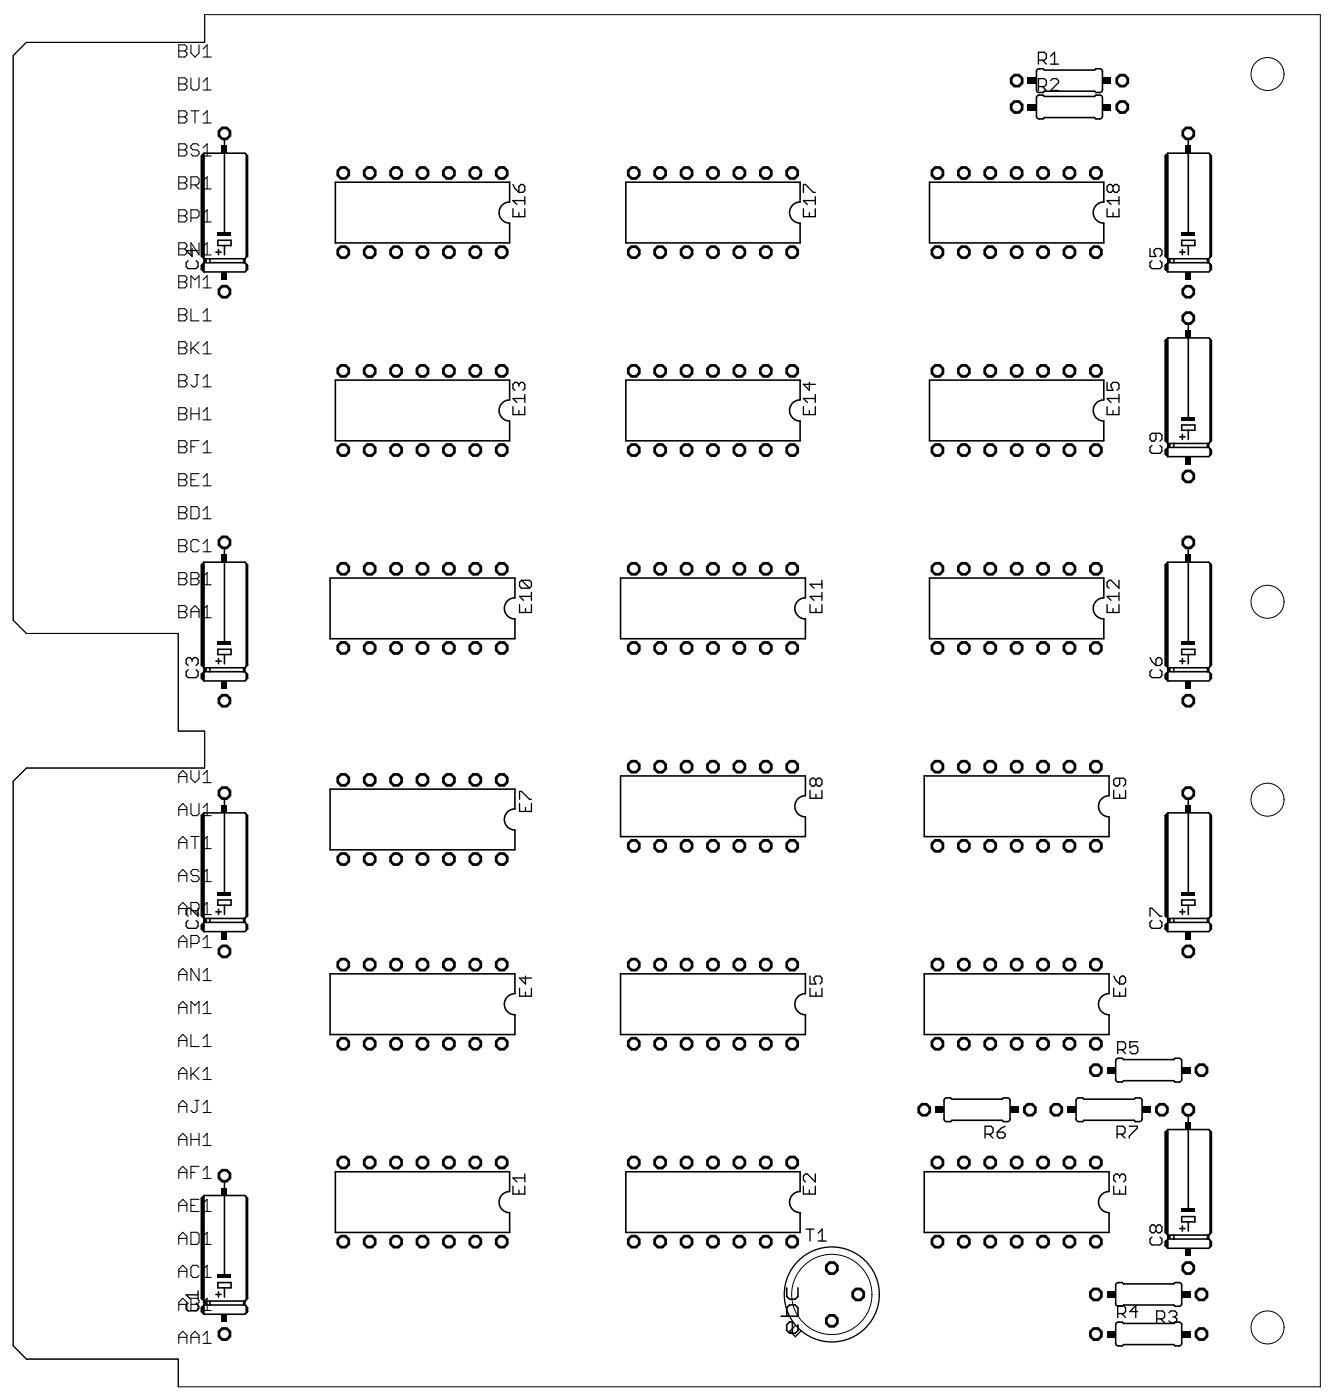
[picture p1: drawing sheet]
<svg xmlns="http://www.w3.org/2000/svg" width="128mm" height="135mm" viewBox="0 0 128 135" stroke-linecap="round" stroke-linejoin="round" font-family="sans-serif">
<g fill="none" stroke="#000" stroke-width=".15">
<path d="M19.6 14.7l-.2 .3v9.7l.2 .2h4M19.6 14.7v11.5M19.6 14.7h4l.2 .3v9.7M21.6 12.7v9.7M23.7 14.9v9.9M23.8 15v9.7M32.3 17.5h16.7v1.9a1.02 1.02 0 0 0-1 1.1 1.02 1.02 0 0 0 1 1v1.9h-16.7zM60.2 17.5h16.8v1.9a1.02 1.02 0 0 0-1.1 1.1 1.02 1.02 0 0 0 1.1 1v1.9h-16.8zM89.4 17.5h16.8v1.9a1.02 1.02 0 0 0-1 1.1 1.02 1.02 0 0 0 1 1v1.9h-16.8zM99.8 6.7l.5-.1 .2 .1h4.8l.1-.1h.4l.2 .1v.2v1.8v.1l-.2 .1h-.4l-.1-.1h-4.8l-.2 .1h-.4l-.1-.1-.1-.1v-1.8zM99.8 9.2h.5l.2 .1h4.8l.1-.1h.4h.2v.2v1.8v.2h-.2h-.4l-.1-.1h-4.8l-.2 .1h-.4h-.1l-.1-.2v-1.8zM112.3 14.7l-.2 .3v9.7l.2 .2h4"/>
<path d="M112.3 14.7h4l.2 .3v9.7M112.3 14.7v11.5M114.3 12.7v9.7M116.4 14.9v9.9M116.5 15v9.7M20.2 24.9v.4M20.8 24.3h.5M21 23.1h1.2v.5h-1.2zM21 24v.5M21.6 23.6v.9M23.4 24.9v.4M23.5 24.9v.4"/>
<path d="M23.6 25.3h-4l-.2 .2v.4l.2 .3M23.6 25.3l.2 .2v.4M23.6 24.9v.4M23.7 25.4v.6M23.8 25.5v.4M23.8 25.9l-.2 .3h-4M23.8 24.7l-.2 .2M32.3 36.6h16.7v1.9a1.02 1.02 0 0 0-1 1 1.02 1.02 0 0 0 1 1v1.9h-16.7zM60.2 36.6h16.8v1.9a1.02 1.02 0 0 0-1.1 1 1.02 1.02 0 0 0 1.1 1v1.9h-16.8zM89.4 36.6h16.8v1.9a1.02 1.02 0 0 0-1 1 1.02 1.02 0 0 0 1 1v1.9h-16.8zM112.3 32.5l-.2 .3v9.6l.2 .3h4M112.3 32.5v11.5"/>
<path d="M112.3 32.5h4l.2 .3v9.6M112.9 24.9v.4M113.5 24.3h.5M113.7 23.1h1.2v.5h-1.2zM113.7 24v.5M114.3 23.6v.9M114.3 30.5v9.6M116.1 24.9v.4M116.2 24.9v.4M116.3 25.3h-4l-.2 .2v.4l.2 .3M116.3 25.3l.2 .2v.4M116.3 24.9v.4"/>
<path d="M116.4 25.4v.6M116.4 32.7v9.9M116.5 32.8v9.6M116.5 25.5v.4M116.5 25.9l-.2 .3h-4M116.5 24.7l-.2 .2M19.6 54.1l-.2 .3v9.6l.2 .3h4M19.6 54.1v11.4M19.6 54.1h4l.2 .3v9.6M21.6 52.1v9.6M23.7 54.2v9.9M23.8 54.4v9.6"/>
<path d="M31.8 55.6h17.7v1.9a1.02 1.02 0 0 0-1 1.1 1.02 1.02 0 0 0 1 1v1.9h-17.7zM59.7 55.6h17.8v1.9a1.02 1.02 0 0 0-1 1.1 1.02 1.02 0 0 0 1 1v1.9h-17.8zM89.4 55.6h16.8v1.9a1.02 1.02 0 0 0-1 1.1 1.02 1.02 0 0 0 1 1v1.9h-16.8zM112.3 54.1l-.2 .3v9.6l.2 .3h4M112.3 54.1h4l.2 .3v9.6M112.3 54.1v11.4M112.9 42.7v.4M113.5 42.1h.5M113.7 40.9h1.2v.5h-1.2zM113.7 41.8v.5M114.3 41.4v.9M114.3 52.1v9.6"/>
<path d="M116.1 42.7v.4M116.2 42.7v.4M116.3 43.1h-4l-.2 .2v.4l.2 .3M116.3 43.1l.2 .2v.4M116.3 42.7v.4M116.4 43.2v.6M116.4 54.2v9.9M116.5 54.4v9.6M116.5 43.3v.4M116.5 43.7l-.2 .3h-4M116.5 42.4l-.2 .3M19.6 78.2l-.2 .3v9.7l.2 .2h4"/>
<path d="M19.6 78.2v11.5M19.6 78.2h4l.2 .3v9.7M20.2 64.3v.4M20.8 63.6h.5M21 62.5h1.2v.5h-1.2zM21 63.4v.5M21.6 63v.9M21.6 76.2v9.7M23.4 64.3v.4M23.5 64.3v.4M23.6 64.7h-4l-.2 .2v.4l.2 .2M23.6 64.7l.2 .2v.4"/>
<path d="M23.6 64.3v.4M23.7 64.8v.6M23.7 78.4v9.9M23.8 64.9v.4M23.8 78.5v9.7M23.8 65.3l-.2 .2h-4M23.8 64l-.2 .3M31.8 76h17.7v1.9a1.02 1.02 0 0 0-1 1 1.02 1.02 0 0 0 1 1v1.9h-17.7zM59.7 74.7h17.8v1.9a1.02 1.02 0 0 0-1 1 1.02 1.02 0 0 0 1 1v1.9h-17.8zM88.9 74.7h17.8v1.9a1.02 1.02 0 0 0-1 1 1.02 1.02 0 0 0 1 1v1.9h-17.8zM112.3 78.2l-.2 .3v9.7l.2 .2h4M112.3 78.2h4l.2 .3v9.7"/>
<path d="M112.3 78.2v11.5M112.9 64.3v.4M113.5 63.6h.5M113.7 62.5h1.2v.5h-1.2zM113.7 63.4v.5M114.3 63v.9M114.3 76.2v9.7M116.1 64.3v.4M116.2 64.3v.4M116.3 64.7h-4l-.2 .2v.4l.2 .2M116.3 64.7l.2 .2v.4M116.3 64.3v.4"/>
<path d="M116.4 64.8v.6M116.4 78.4v9.9M116.5 78.5v9.7M116.5 64.9v.4M116.5 65.3l-.2 .2h-4M116.5 64l-.2 .3M20.2 88.4v.4M20.8 87.8h.5M21 86.6h1.2v.5h-1.2zM21 87.5v.5M21.6 87.1v.9M23.4 88.4v.4"/>
<path d="M23.5 88.4v.4M23.6 88.8h-4l-.2 .2v.4l.2 .3M23.6 88.8l.2 .2v.4M23.6 88.4v.4M23.7 88.9v.6M23.8 89v.4M23.8 89.4l-.2 .3h-4M23.8 88.2l-.2 .2M31.8 93.7h17.7v1.9a1.02 1.02 0 0 0-1 1.1 1.02 1.02 0 0 0 1 1v1.9h-17.7zM59.7 93.7h17.8v1.9a1.02 1.02 0 0 0-1 1.1 1.02 1.02 0 0 0 1 1v1.9h-17.8zM88.9 93.7h17.8v1.9a1.02 1.02 0 0 0-1 1.1 1.02 1.02 0 0 0 1 1v1.9h-17.8zM112.9 88.4v.4"/>
<path d="M113.5 87.8h.5M113.7 86.6h1.2v.5h-1.2zM113.7 87.5v.5M114.3 87.1v.9M116.1 88.4v.4M116.2 88.4v.4M116.3 88.8h-4l-.2 .2v.4l.2 .3M116.3 88.8l.2 .2v.4M116.3 88.4v.4M116.4 88.9v.6M116.5 89v.4M116.5 89.4l-.2 .3h-4"/>
<path d="M116.5 88.2l-.2 .2M19.6 115.1l-.2 .2v9.7l.2 .2h4M19.6 115.1v11.4M19.6 115.1h4l.1 .1M21.6 113v9.7M23.7 115.2l.1 .1v9.7M23.7 115.2v9.9M23.8 115.3v9.7M32.3 112.8h16.7v1.9a1.02 1.02 0 0 0-1 1 1.02 1.02 0 0 0 1 1v1.9h-16.7zM60.2 112.8h16.8v1.9a1.02 1.02 0 0 0-1.1 1 1.02 1.02 0 0 0 1.1 1v1.9h-16.8zM88.9 112.8h17.8v1.9a1.02 1.02 0 0 0-1 1 1.02 1.02 0 0 0 1 1v1.9h-17.8zM90.9 105.8l.5-.1 .2 .1h4.8l.1-.1h.4l.2 .1 .1 .1v1.8l-.1 .2-.2 .1h-.4l-.1-.2h-4.8l-.2 .2h-.3l-.2-.1-.1-.2v-1.8z"/>
<path d="M103.6 105.8l.5-.1 .2 .1h4.8l.1-.1h.4l.2 .1 .1 .1v1.8l-.1 .2-.2 .1h-.4l-.1-.2h-4.8l-.2 .2h-.3l-.2-.1-.1-.2v-1.8zM107.4 101.9h.6l.1 .1h4.8l.1-.1h.4h.2l.1 .2v1.8l-.1 .2-.2 .1h-.4l-.1-.2h-4.8l-.1 .2h-.4l-.2-.1-.1-.2v-1.8zM112.3 108.7l-.2 .3v9.6l.2 .3h4M112.3 108.7v11.5M112.3 108.7h4l.2 .3v9.6M112.9 118.9v.4M113.5 118.3h.5M113.7 117.1h1.2v.5h-1.2zM113.7 118v.5M114.3 106.7v9.6M114.3 117.6v.9M116.1 118.9v.4"/>
<path d="M116.2 118.9v.4M116.3 119.3h-4l-.2 .2v.4l.2 .3M116.3 119.3l.2 .2v.4M116.3 118.9v.4M116.4 108.9v9.9M116.4 119.4v.6M116.5 109v9.6M116.5 119.5v.4M116.5 119.9l-.2 .3h-4M116.5 118.6l-.2 .3M20.2 125.2v.4M20.8 124.6h.5"/>
<path d="M21 123.5h1.2v.5h-1.2zM21 124.3v.6M21.6 124v.9M23.4 125.2v.4M23.5 125.2v.4M23.6 125.6h-4l-.2 .3v.4l.2 .2M23.6 125.6l.2 .3v.4M23.6 125.2v.4M23.7 125.7v.7M23.8 125.9v.4M23.8 126.3l-.2 .2h-4M23.8 125l-.2 .2"/>
<path d="M75.1 126.7h1.7v-.8l-.3-.3h-.6l-.2 .3v.8M75.7 124v.8l.2 .3h.6l.3-.3v-.8M76.8 127.5v.6l-.3 .2h-.6l-.2-.2v-.6l.2-.2h.3v1M107.4 127.3h.6l.1 .1h4.8l.1-.1h.4h.2l.1 .2v1.8l-.1 .2-.2 .1h-.4l-.1-.2h-4.8l-.1 .2h-.4l-.2-.1-.1-.2v-1.8zM107.4 123.5h.6l.1 .1h4.8l.1-.1h.4h.2l.1 .2v1.8l-.1 .2h-.2h-.4l-.1-.1h-4.8l-.1 .1h-.4h-.2l-.1-.2v-1.8z"/>
</g>
<g fill="none" stroke="#000" stroke-width=".1">
<path d="M2.5 4.1h17.2v-2.7h107.3v132.1h-109.9v-2.7h-14.6l-1.2-1.2v-54.4l1.2-1.3h17.2v-3.5h-2.6v-9.4h-14.6l-1.2-1.3v-54.4zM17.2 4.3h.6l.2 .2v.2l-.2 .2 .2 .2v.2l-.2 .2h-.6zM17.2 7.5h.6l.2 .2v.2l-.2 .2 .2 .2v.2l-.2 .2h-.6zM17.2 10.7h.6l.2 .2v.2l-.2 .2 .2 .1v.2l-.2 .2h-.6zM17.2 13.8h.6l.2 .2v.2l-.2 .2 .2 .2v.2l-.2 .2h-.6zM17.2 17h.6l.2 .2v.2l-.2 .2 .2 .2v.2l-.2 .2h-.6zM17.2 4.9h.6M17.2 8.1h.6M17.2 11.3h.6M17.2 14.4h.6M17.2 17.6h.6M18.4 4.3v.8l.4 .4 .3-.4v-.8"/>
<path d="M18.4 7.5v1l.2 .2h.3l.2-.2v-1M18.4 17.8h.5l.2-.2v-.4l-.2-.2h-.5v1.2M18.4 10.7h.7M18.8 10.7v1.1M18.8 17.8l.3 .4M19.1 14l-.2-.2h-.3l-.2 .2v.2l.2 .2h.3l.2 .2v.2l-.2 .2h-.3l-.2-.2M19.5 5.5h.8M19.5 4.7l.4-.4v1.2M19.5 7.9l.4-.4v1.2M19.5 11.1l.4-.4v1.1M19.5 14.2l.4-.4v1.2M19.5 17.4l.4-.4v1.2"/>
<path d="M19.5 8.7h.8M19.5 11.8h.8M19.5 15h.8M19.5 18.2h.8M17.2 20.2h.6l.2 .2v.2l-.2 .2 .2 .2v.2l-.2 .2h-.6zM17.2 23.4h.6l.2 .2v.2l-.2 .2 .2 .1v.2l-.2 .2h-.6zM17.2 26.5h.6l.2 .2v.2l-.2 .2 .2 .2v.2l-.2 .2h-.6zM17.2 29.7h.6l.2 .2v.2l-.2 .2 .2 .2v.2l-.2 .2h-.6zM17.2 32.9h.6l.2 .2v.2l-.2 .2 .2 .2v.2l-.2 .2h-.6zM17.2 36.1h.6l.2 .2v.2l-.2 .2 .2 .1v.2l-.2 .2h-.6zM17.2 39.2h.6l.2 .2v.2l-.2 .2 .2 .2v.2l-.2 .2h-.6zM17.2 20.8h.6"/>
<path d="M17.2 24h.6M17.2 27.1h.6M17.2 30.3h.6M17.2 33.5h.6M17.2 36.7h.6M17.2 39.8h.6M18.4 21h.5l.2-.2v-.4l-.2-.2h-.5v1.2M18.4 27.7v-1.2l.4 .4 .3-.4v1.2M18.4 29.7v1.2h.7M18.4 32.9v1.2M18.4 39.2v1.2M18.4 39.8h.7"/>
<path d="M18.6 33.5l.5 .6M18.8 36.1h.3M18.9 36.1v.9l-.1 .2h-.2l-.2-.2M19.1 23.4v1.1l-.7-1.1v1.1M19.1 39.2v1.2M19.1 32.9l-.7 .8M19.5 20.6l.4-.4v1.2M19.5 23.8l.4-.4v1.1M19.5 26.9l.4-.4v1.2M19.5 30.1l.4-.4v1.2M19.5 33.3l.4-.4v1.2M19.5 36.5l.4-.4v1.1"/>
<path d="M19.5 39.6l.4-.4v1.2M19.5 21.4h.8M19.5 24.5h.8M19.5 27.7h.8M19.5 30.9h.8M19.5 34.1h.8M19.5 37.2h.8M17.2 42.4h.6l.2 .2v.2l-.2 .2 .2 .2v.2l-.2 .2h-.6zM17.2 45.6h.6l.2 .2v.2l-.2 .2 .2 .2v.2l-.2 .2h-.6zM17.2 48.8h.6l.2 .2v.2l-.2 .2 .2 .1v.2l-.2 .2h-.6zM17.2 51.9h.6l.2 .2v.2l-.2 .2 .2 .2v.2l-.2 .2h-.6zM17.2 55.1h.6l.2 .2v.2l-.2 .2 .2 .2v.2l-.2 .2h-.6z"/>
<path d="M17.2 58.3h.6l.2 .2v.2l-.2 .2 .2 .2v.2l-.2 .2h-.6zM17.2 43h.6M17.2 46.2h.6M17.2 49.4h.6M17.2 52.5h.6M17.2 55.7h.6M17.2 58.9h.6M18.4 48.8h.5l.2 .2v.7l-.2 .2h-.5zM18.4 55.1h.5l.2 .2v.2l-.2 .2 .2 .2v.2l-.2 .2h-.5zM18.4 59.5v-.8l.4-.4 .3 .4v.8M18.4 43h.4M18.4 46.2h.4"/>
<path d="M18.4 55.7h.5M18.4 58.9h.7M19.1 42.4h-.7v1.2M19.1 45.6h-.7v1.2h.7M19.1 52.1l-.2-.2h-.3l-.2 .2v.8l.2 .2h.3l.2-.2M19.5 42.8l.4-.4v1.2M19.5 46l.4-.4v1.2M19.5 49.2l.4-.4v1.1M19.5 52.3l.4-.4v1.2M19.5 55.5l.4-.4v1.2M19.5 58.7l.4-.4v1.2M19.5 40.4h.8"/>
<path d="M19.5 43.6h.8M19.5 46.8h.8M19.5 49.9h.8M19.5 53.1h.8M19.5 56.3h.8M19.5 59.5h.8M17.2 75.3v-.7l.4-.4 .4 .4v.7M17.2 78.5v-.8l.4-.4 .4 .4v.8M17.2 74.8h.8M17.2 77.9h.8M18.4 74.2v.7l.4 .4 .3-.4v-.7M18.4 77.3v1l.2 .2h.3l.2-.2v-1"/>
<path d="M19.5 74.6l.4-.4v1.1M19.5 77.7l.4-.4v1.2M19.5 75.3h.8M19.5 78.5h.8M17.2 81.7v-.8l.4-.4 .4 .4v.8M17.2 84.9v-.8l.4-.4 .4 .4v.8M17.2 88v-.7l.4-.4 .4 .4v.7M17.2 91.2v-.8l.4-.4 .4 .4v.8M17.2 94.4v-.8l.4-.4 .4 .4v.8M17.2 97.6v-.8l.4-.4 .4 .4v.8M17.2 81.1h.8M17.2 84.3h.8"/>
<path d="M17.2 87.5h.8M17.2 90.6h.8M17.2 93.8h.8M17.2 97h.8M18.4 87.6h.5l.2-.1v-.4l-.2-.2h-.5v1.1M18.4 90.8h.5l.2-.2v-.4l-.2-.2h-.5v1.2M18.4 97.6v-1.2l.4 .4 .3-.4v1.2M18.4 99.6v1.1h.7M18.4 80.5h.7M18.8 80.5v1.2M18.8 87.6l.3 .4M19.1 83.9l-.2-.2h-.3l-.2 .2v.2l.2 .2h.3l.2 .2v.2l-.2 .2h-.3l-.2-.2"/>
<path d="M19.1 93.2v1.2l-.7-1.2v1.2M19.5 80.9l.4-.4v1.2M19.5 84.1l.4-.4v1.2M19.5 87.3l.4-.4v1.1M19.5 90.4l.4-.4v1.2M19.5 93.6l.4-.4v1.2M19.5 96.8l.4-.4v1.2M19.5 100l.4-.4v1.1M19.5 81.7h.8M19.5 84.9h.8M19.5 88h.8M19.5 91.2h.8"/>
<path d="M19.5 94.4h.8M19.5 97.6h.8M17.2 100.7v-.7l.4-.4 .4 .4v.7M17.2 103.9v-.8l.4-.4 .4 .4v.8M17.2 107.1v-.8l.4-.4 .4 .4v.8M17.2 110.3v-.8l.4-.4 .4 .4v.8M17.2 113.4v-.7l.4-.4 .4 .4v.7M17.2 116.6v-.8l.4-.4 .4 .4v.8M17.2 119.8v-.8l.4-.4 .4 .4v.8M17.2 100.2h.8M17.2 103.3h.8M17.2 106.5h.8"/>
<path d="M17.2 109.7h.8M17.2 112.9h.8M17.2 116h.8M17.2 119.2h.8M18.4 102.7v1.2M18.4 109.1v1.2M18.4 118.6h.5l.2 .2v.8l-.2 .2h-.5zM18.4 109.7h.7M18.4 112.9h.4M18.4 116h.4M18.6 103.3l.5 .6M18.8 105.9h.3"/>
<path d="M18.9 105.9v1l-.1 .2h-.2l-.2-.2M19.1 112.3h-.7v1.1M19.1 115.4h-.7v1.2h.7M19.1 109.1v1.2M19.1 102.7l-.7 .8M19.5 103.1l.4-.4v1.2M19.5 106.3l.4-.4v1.2M19.5 109.5l.4-.4v1.2M19.5 112.7l.4-.4v1.1M19.5 115.8l.4-.4v1.2M19.5 119l.4-.4v1.2M19.5 100.7h.8"/>
<path d="M19.5 103.9h.8M19.5 107.1h.8M19.5 110.3h.8M19.5 113.4h.8M19.5 116.6h.8M19.5 119.8h.8M17.2 123v-.8l.4-.4 .4 .4v.8M17.2 126.1v-.7l.4-.4 .4 .4v.7M17.2 129.3v-.8l.4-.4 .4 .4v.8M17.2 122.4h.8M17.2 125.6h.8M17.2 128.7h.8"/>
<path d="M18.4 125h.5l.2 .2v.2l-.2 .2 .2 .1v.2l-.2 .2h-.5zM18.4 129.3v-.8l.4-.4 .3 .4v.8M18.4 125.6h.5M18.4 128.7h.7M19.1 122l-.2-.2h-.3l-.2 .2v.8l.2 .2h.3l.2-.2M19.5 122.2l.4-.4v1.2M19.5 125.4l.4-.4v1.1M19.5 128.5l.4-.4v1.2M19.5 123h.8M19.5 126.1h.8M19.5 129.3h.8"/>
<circle cx="121.9" cy="7.1" r="1.59"/>
<circle cx="121.9" cy="57.9" r="1.59"/>
<circle cx="121.9" cy="77" r="1.59"/>
<circle cx="80" cy="124.6" r="3.9"/>
<circle cx="121.9" cy="127.8" r="1.59"/>
</g>
<g fill="#000">
<path d="M21.3 14h.5v.7h-.5zM98.8 7.5h.9v.6h-.9zM98.8 10h.9v.6h-.9zM106 7.5h.9v.6h-.9zM106 10h.9v.6h-.9zM114 14h.6v.7h-.6zM21 22.4h1.2v.3h-1.2zM21.3 26.2h.5v.7h-.5zM113.7 22.4h1.2v.3h-1.2zM114 26.2h.6v.7h-.6zM114 31.8h.6v.7h-.6zM21.3 53.4h.5v.7h-.5z"/>
<path d="M113.7 40.1h1.2v.4h-1.2zM114 53.4h.6v.7h-.6zM114 44h.6v.7h-.6zM21 61.7h1.2v.4h-1.2zM21.3 77.5h.5v.7h-.5zM21.3 65.5h.5v.8h-.5zM113.7 61.7h1.2v.4h-1.2zM114 65.5h.6v.8h-.6zM114 77.5h.6v.7h-.6zM21 85.9h1.2v.3h-1.2zM21.3 89.7h.5v.7h-.5zM113.7 85.9h1.2v.3h-1.2z"/>
<path d="M114 89.7h.6v.7h-.6zM21.3 114.3h.5v.8h-.5zM89.9 106.5h.9v.6h-.9zM97.2 106.5h.8v.6h-.8zM102.6 106.5h.9v.6h-.9zM106.5 102.7h.8v.6h-.8zM109.9 106.5h.8v.6h-.8zM113.7 102.7h.8v.6h-.8zM113.7 116.3h1.2v.4h-1.2zM114 108h.6v.7h-.6zM21 122.7h1.2v.3h-1.2zM21.3 126.5h.5v.8h-.5z"/>
<path d="M106.5 128.1h.8v.6h-.8zM106.5 124.3h.8v.6h-.8zM113.7 128.1h.8v.6h-.8zM113.7 124.3h.8v.6h-.8zM114 120.2h.6v.7h-.6z"/>
<circle cx="21.6" cy="12.8" r=".71"/>
<circle cx="33" cy="16.7" r=".71"/>
<circle cx="35.6" cy="16.7" r=".71"/>
<circle cx="38.1" cy="16.7" r=".71"/>
<circle cx="40.6" cy="16.7" r=".71"/>
<circle cx="43.2" cy="16.7" r=".71"/>
<circle cx="45.7" cy="16.7" r=".71"/>
<circle cx="48.3" cy="16.7" r=".71"/>
<circle cx="61" cy="16.7" r=".71"/>
<circle cx="63.5" cy="16.7" r=".71"/>
<circle cx="66" cy="16.7" r=".71"/>
<circle cx="68.6" cy="16.7" r=".71"/>
<circle cx="71.1" cy="16.7" r=".71"/>
<circle cx="73.7" cy="16.7" r=".71"/>
<circle cx="76.2" cy="16.7" r=".71"/>
<circle cx="90.2" cy="16.7" r=".71"/>
<circle cx="92.7" cy="16.7" r=".71"/>
<circle cx="95.3" cy="16.7" r=".71"/>
<circle cx="97.8" cy="7.8" r=".71"/>
<circle cx="97.8" cy="10.3" r=".71"/>
<circle cx="97.8" cy="16.7" r=".71"/>
<circle cx="100.3" cy="16.7" r=".71"/>
<circle cx="102.9" cy="16.7" r=".71"/>
<circle cx="105.4" cy="16.7" r=".71"/>
<circle cx="108" cy="7.8" r=".71"/>
<circle cx="108" cy="10.3" r=".71"/>
<circle cx="114.3" cy="12.8" r=".71"/>
<circle cx="21.6" cy="28.1" r=".71"/>
<circle cx="33" cy="35.7" r=".71"/>
<circle cx="33" cy="24.3" r=".71"/>
<circle cx="35.6" cy="24.3" r=".71"/>
<circle cx="35.6" cy="35.7" r=".71"/>
<circle cx="38.1" cy="24.3" r=".71"/>
<circle cx="38.1" cy="35.7" r=".71"/>
<circle cx="40.6" cy="24.3" r=".71"/>
<circle cx="40.6" cy="35.7" r=".71"/>
<circle cx="43.2" cy="24.3" r=".71"/>
<circle cx="43.2" cy="35.7" r=".71"/>
<circle cx="45.7" cy="35.7" r=".71"/>
<circle cx="45.7" cy="24.3" r=".71"/>
<circle cx="48.3" cy="24.3" r=".71"/>
<circle cx="48.3" cy="35.7" r=".71"/>
<circle cx="61" cy="35.7" r=".71"/>
<circle cx="61" cy="24.3" r=".71"/>
<circle cx="63.5" cy="24.3" r=".71"/>
<circle cx="63.5" cy="35.7" r=".71"/>
<circle cx="66" cy="35.7" r=".71"/>
<circle cx="66" cy="24.3" r=".71"/>
<circle cx="68.6" cy="35.7" r=".71"/>
<circle cx="68.6" cy="24.3" r=".71"/>
<circle cx="71.1" cy="35.7" r=".71"/>
<circle cx="71.1" cy="24.3" r=".71"/>
<circle cx="73.7" cy="35.7" r=".71"/>
<circle cx="73.7" cy="24.3" r=".71"/>
<circle cx="76.2" cy="35.7" r=".71"/>
<circle cx="76.2" cy="24.3" r=".71"/>
<circle cx="90.2" cy="24.3" r=".71"/>
<circle cx="90.2" cy="35.7" r=".71"/>
<circle cx="92.7" cy="35.7" r=".71"/>
<circle cx="92.7" cy="24.3" r=".71"/>
<circle cx="95.3" cy="24.3" r=".71"/>
<circle cx="95.3" cy="35.7" r=".71"/>
<circle cx="97.8" cy="24.3" r=".71"/>
<circle cx="97.8" cy="35.7" r=".71"/>
<circle cx="100.3" cy="24.3" r=".71"/>
<circle cx="100.3" cy="35.7" r=".71"/>
<circle cx="102.9" cy="24.3" r=".71"/>
<circle cx="102.9" cy="35.7" r=".71"/>
<circle cx="105.4" cy="35.7" r=".71"/>
<circle cx="105.4" cy="24.3" r=".71"/>
<circle cx="114.3" cy="30.6" r=".71"/>
<circle cx="114.3" cy="28.1" r=".71"/>
<circle cx="21.6" cy="52.2" r=".71"/>
<circle cx="33" cy="43.3" r=".71"/>
<circle cx="33" cy="54.8" r=".71"/>
<circle cx="35.6" cy="43.3" r=".71"/>
<circle cx="35.6" cy="54.8" r=".71"/>
<circle cx="38.1" cy="43.3" r=".71"/>
<circle cx="38.1" cy="54.8" r=".71"/>
<circle cx="40.6" cy="54.8" r=".71"/>
<circle cx="40.6" cy="43.3" r=".71"/>
<circle cx="43.2" cy="43.3" r=".71"/>
<circle cx="43.2" cy="54.8" r=".71"/>
<circle cx="45.7" cy="43.3" r=".71"/>
<circle cx="45.7" cy="54.8" r=".71"/>
<circle cx="48.3" cy="43.3" r=".71"/>
<circle cx="48.3" cy="54.8" r=".71"/>
<circle cx="61" cy="54.8" r=".71"/>
<circle cx="61" cy="43.3" r=".71"/>
<circle cx="63.5" cy="54.8" r=".71"/>
<circle cx="63.5" cy="43.3" r=".71"/>
<circle cx="66" cy="43.3" r=".71"/>
<circle cx="66" cy="54.8" r=".71"/>
<circle cx="68.6" cy="43.3" r=".71"/>
<circle cx="68.6" cy="54.8" r=".71"/>
<circle cx="71.1" cy="43.3" r=".71"/>
<circle cx="71.1" cy="54.8" r=".71"/>
<circle cx="73.7" cy="43.3" r=".71"/>
<circle cx="73.7" cy="54.8" r=".71"/>
<circle cx="76.2" cy="43.3" r=".71"/>
<circle cx="76.2" cy="54.8" r=".71"/>
<circle cx="90.2" cy="54.8" r=".71"/>
<circle cx="90.2" cy="43.3" r=".71"/>
<circle cx="92.7" cy="54.8" r=".71"/>
<circle cx="92.7" cy="43.3" r=".71"/>
<circle cx="95.3" cy="43.3" r=".71"/>
<circle cx="95.3" cy="54.8" r=".71"/>
<circle cx="97.8" cy="54.8" r=".71"/>
<circle cx="97.8" cy="43.3" r=".71"/>
<circle cx="100.3" cy="54.8" r=".71"/>
<circle cx="100.3" cy="43.3" r=".71"/>
<circle cx="102.9" cy="43.3" r=".71"/>
<circle cx="102.9" cy="54.8" r=".71"/>
<circle cx="105.4" cy="54.8" r=".71"/>
<circle cx="105.4" cy="43.3" r=".71"/>
<circle cx="114.3" cy="45.9" r=".71"/>
<circle cx="114.3" cy="52.2" r=".71"/>
<circle cx="21.6" cy="76.3" r=".71"/>
<circle cx="21.6" cy="67.5" r=".71"/>
<circle cx="33" cy="75.1" r=".71"/>
<circle cx="33" cy="62.4" r=".71"/>
<circle cx="35.6" cy="75.1" r=".71"/>
<circle cx="35.6" cy="62.4" r=".71"/>
<circle cx="38.1" cy="62.4" r=".71"/>
<circle cx="38.1" cy="75.1" r=".71"/>
<circle cx="40.6" cy="75.1" r=".71"/>
<circle cx="40.6" cy="62.4" r=".71"/>
<circle cx="43.2" cy="75.1" r=".71"/>
<circle cx="43.2" cy="62.4" r=".71"/>
<circle cx="45.7" cy="75.1" r=".71"/>
<circle cx="45.7" cy="62.4" r=".71"/>
<circle cx="48.3" cy="75.1" r=".71"/>
<circle cx="48.3" cy="62.4" r=".71"/>
<circle cx="61" cy="62.4" r=".71"/>
<circle cx="61" cy="73.8" r=".71"/>
<circle cx="63.5" cy="73.8" r=".71"/>
<circle cx="63.5" cy="62.4" r=".71"/>
<circle cx="66" cy="62.4" r=".71"/>
<circle cx="66" cy="73.8" r=".71"/>
<circle cx="68.6" cy="73.8" r=".71"/>
<circle cx="68.6" cy="62.4" r=".71"/>
<circle cx="71.1" cy="62.4" r=".71"/>
<circle cx="71.1" cy="73.8" r=".71"/>
<circle cx="73.7" cy="73.8" r=".71"/>
<circle cx="73.7" cy="62.4" r=".71"/>
<circle cx="76.2" cy="62.4" r=".71"/>
<circle cx="76.2" cy="73.8" r=".71"/>
<circle cx="90.2" cy="73.8" r=".71"/>
<circle cx="90.2" cy="62.4" r=".71"/>
<circle cx="92.7" cy="62.4" r=".71"/>
<circle cx="92.7" cy="73.8" r=".71"/>
<circle cx="95.3" cy="62.4" r=".71"/>
<circle cx="95.3" cy="73.8" r=".71"/>
<circle cx="97.8" cy="73.8" r=".71"/>
<circle cx="97.8" cy="62.4" r=".71"/>
<circle cx="100.3" cy="73.8" r=".71"/>
<circle cx="100.3" cy="62.4" r=".71"/>
<circle cx="102.9" cy="73.8" r=".71"/>
<circle cx="102.9" cy="62.4" r=".71"/>
<circle cx="105.4" cy="62.4" r=".71"/>
<circle cx="105.4" cy="73.8" r=".71"/>
<circle cx="114.3" cy="67.5" r=".71"/>
<circle cx="114.3" cy="76.3" r=".71"/>
<circle cx="21.6" cy="91.6" r=".71"/>
<circle cx="33" cy="92.9" r=".71"/>
<circle cx="33" cy="82.7" r=".71"/>
<circle cx="35.6" cy="92.9" r=".71"/>
<circle cx="35.6" cy="82.7" r=".71"/>
<circle cx="38.1" cy="92.9" r=".71"/>
<circle cx="38.1" cy="82.7" r=".71"/>
<circle cx="40.6" cy="92.9" r=".71"/>
<circle cx="40.6" cy="82.7" r=".71"/>
<circle cx="43.2" cy="82.7" r=".71"/>
<circle cx="43.2" cy="92.9" r=".71"/>
<circle cx="45.7" cy="82.7" r=".71"/>
<circle cx="45.7" cy="92.9" r=".71"/>
<circle cx="48.3" cy="92.9" r=".71"/>
<circle cx="48.3" cy="82.7" r=".71"/>
<circle cx="61" cy="92.9" r=".71"/>
<circle cx="61" cy="81.4" r=".71"/>
<circle cx="63.5" cy="81.4" r=".71"/>
<circle cx="63.5" cy="92.9" r=".71"/>
<circle cx="66" cy="81.4" r=".71"/>
<circle cx="66" cy="92.9" r=".71"/>
<circle cx="68.6" cy="81.4" r=".71"/>
<circle cx="68.6" cy="92.9" r=".71"/>
<circle cx="71.1" cy="92.9" r=".71"/>
<circle cx="71.1" cy="81.4" r=".71"/>
<circle cx="73.7" cy="81.4" r=".71"/>
<circle cx="73.7" cy="92.9" r=".71"/>
<circle cx="76.2" cy="92.9" r=".71"/>
<circle cx="76.2" cy="81.4" r=".71"/>
<circle cx="90.2" cy="92.9" r=".71"/>
<circle cx="90.2" cy="81.4" r=".71"/>
<circle cx="92.7" cy="81.4" r=".71"/>
<circle cx="92.7" cy="92.9" r=".71"/>
<circle cx="95.3" cy="81.4" r=".71"/>
<circle cx="95.3" cy="92.9" r=".71"/>
<circle cx="97.8" cy="92.9" r=".71"/>
<circle cx="97.8" cy="81.4" r=".71"/>
<circle cx="100.3" cy="92.9" r=".71"/>
<circle cx="100.3" cy="81.4" r=".71"/>
<circle cx="102.9" cy="92.9" r=".71"/>
<circle cx="102.9" cy="81.4" r=".71"/>
<circle cx="105.4" cy="81.4" r=".71"/>
<circle cx="105.4" cy="92.9" r=".71"/>
<circle cx="114.3" cy="91.6" r=".71"/>
<circle cx="21.6" cy="113.2" r=".71"/>
<circle cx="33" cy="111.9" r=".71"/>
<circle cx="33" cy="100.5" r=".71"/>
<circle cx="33" cy="119.5" r=".71"/>
<circle cx="35.6" cy="100.5" r=".71"/>
<circle cx="35.6" cy="111.9" r=".71"/>
<circle cx="35.6" cy="119.5" r=".71"/>
<circle cx="38.1" cy="100.5" r=".71"/>
<circle cx="38.1" cy="111.9" r=".71"/>
<circle cx="38.1" cy="119.5" r=".71"/>
<circle cx="40.6" cy="100.5" r=".71"/>
<circle cx="40.6" cy="111.9" r=".71"/>
<circle cx="40.6" cy="119.5" r=".71"/>
<circle cx="43.2" cy="111.9" r=".71"/>
<circle cx="43.2" cy="100.5" r=".71"/>
<circle cx="43.2" cy="119.5" r=".71"/>
<circle cx="45.7" cy="111.9" r=".71"/>
<circle cx="45.7" cy="100.5" r=".71"/>
<circle cx="45.7" cy="119.5" r=".71"/>
<circle cx="48.3" cy="100.5" r=".71"/>
<circle cx="48.3" cy="111.9" r=".71"/>
<circle cx="48.3" cy="119.5" r=".71"/>
<circle cx="61" cy="100.5" r=".71"/>
<circle cx="61" cy="111.9" r=".71"/>
<circle cx="61" cy="119.5" r=".71"/>
<circle cx="63.5" cy="100.5" r=".71"/>
<circle cx="63.5" cy="111.9" r=".71"/>
<circle cx="63.5" cy="119.5" r=".71"/>
<circle cx="66" cy="100.5" r=".71"/>
<circle cx="66" cy="111.9" r=".71"/>
<circle cx="66" cy="119.5" r=".71"/>
<circle cx="68.6" cy="111.9" r=".71"/>
<circle cx="68.6" cy="100.5" r=".71"/>
<circle cx="68.6" cy="119.5" r=".71"/>
<circle cx="71.1" cy="100.5" r=".71"/>
<circle cx="71.1" cy="111.9" r=".71"/>
<circle cx="71.1" cy="119.5" r=".71"/>
<circle cx="73.7" cy="100.5" r=".71"/>
<circle cx="73.7" cy="111.9" r=".71"/>
<circle cx="73.7" cy="119.5" r=".71"/>
<circle cx="76.2" cy="100.5" r=".71"/>
<circle cx="76.2" cy="111.9" r=".71"/>
<circle cx="76.2" cy="119.5" r=".71"/>
<circle cx="88.9" cy="106.8" r=".71"/>
<circle cx="90.2" cy="111.9" r=".71"/>
<circle cx="90.2" cy="100.5" r=".71"/>
<circle cx="90.2" cy="119.5" r=".71"/>
<circle cx="92.7" cy="100.5" r=".71"/>
<circle cx="92.7" cy="111.9" r=".71"/>
<circle cx="92.7" cy="119.5" r=".71"/>
<circle cx="95.2" cy="111.9" r=".71"/>
<circle cx="95.2" cy="100.5" r=".71"/>
<circle cx="95.2" cy="119.5" r=".71"/>
<circle cx="97.8" cy="100.5" r=".71"/>
<circle cx="97.8" cy="111.9" r=".71"/>
<circle cx="97.8" cy="119.5" r=".71"/>
<circle cx="99.1" cy="106.8" r=".71"/>
<circle cx="100.3" cy="100.5" r=".71"/>
<circle cx="100.3" cy="111.9" r=".71"/>
<circle cx="100.3" cy="119.5" r=".71"/>
<circle cx="101.6" cy="106.8" r=".71"/>
<circle cx="102.9" cy="111.9" r=".71"/>
<circle cx="102.9" cy="100.5" r=".71"/>
<circle cx="102.9" cy="119.5" r=".71"/>
<circle cx="105.4" cy="111.9" r=".71"/>
<circle cx="105.4" cy="100.5" r=".71"/>
<circle cx="105.4" cy="103" r=".71"/>
<circle cx="105.4" cy="119.5" r=".71"/>
<circle cx="111.8" cy="106.8" r=".71"/>
<circle cx="114.3" cy="106.8" r=".71"/>
<circle cx="115.6" cy="103" r=".71"/>
<circle cx="21.6" cy="128.4" r=".71"/>
<circle cx="80" cy="122.1" r=".71"/>
<circle cx="80" cy="127.1" r=".71"/>
<circle cx="82.5" cy="124.6" r=".71"/>
<circle cx="105.4" cy="128.4" r=".71"/>
<circle cx="105.4" cy="124.6" r=".71"/>
<circle cx="114.3" cy="122.1" r=".71"/>
<circle cx="115.6" cy="128.4" r=".71"/>
<circle cx="115.6" cy="124.6" r=".71"/>
</g>
<g fill="none" stroke="#000" stroke-width=".13">
<path d="M49.3 17.8l.2 .3 .4 .4M49.9 17.9l.2-.1h.2l.2 .1v.4l-.2 .2h-.4zM50.5 18.9v.8M50.5 19.3h-1.2l.4 .4M77.3 18.5v-.7h.2l.7 .7h.2M78.4 19.3h-1.1l.4 .4M78.4 18.9v.8M99.9 5.8h.6l.1-.2v-.4l-.1-.2h-.6v1.2M99.9 8.3h.6l.1-.2v-.3l-.1-.2h-.6v1.1M100.3 5.8l.3 .4M100.3 8.3l.3 .4M101.1 5.4l.3-.4v1.2"/>
<path d="M101.1 6.2h.7M101.1 7.8l.1-.2h.4l.2 .2v.2l-.7 .7h.7M107.1 17.9l-.2-.1h-.2l-.2 .1v.4l.2 .2h.2l.2-.2M107.1 17.9l.2-.1h.1l.2 .1v.4l-.2 .2h-.1l-.2-.2M107.1 17.9v.4M107.6 18.9v.8M107.6 19.3h-1.1l.4 .4M18.1 25.1l-.2 .2v.4l.2 .2h.8l.2-.2v-.4l-.2-.2M18.5 23.9v.8l-.6-.6h1.2M49.3 39.1v.8h1.2v-.8M49.3 20.1v.8h1.2v-.8M49.9 37l-.2-.2h-.2l-.2 .2v.4l.2 .2"/>
<path d="M49.9 37l.2-.2h.2l.2 .2v.4l-.2 .2M49.9 20.5v.4M49.9 37v.2M49.9 39.5v.4M50.5 38.4h-1.2l.4 .3M50.5 38v.7M77.3 39.1v.8h1.1v-.8M77.3 20.1v.8h1.1v-.8M77.9 20.5v.4M77.9 36.8v.8l-.6-.6h1.1M77.9 39.5v.4M78.4 38.4h-1.1l.4 .3"/>
<path d="M78.4 38v.7M106.5 20.1v.8h1.1v-.8M106.5 36.8v.8h.6l-.2-.4v-.2l.2-.2h.3l.2 .2v.4l-.2 .2M106.5 39.1v.8h1.1v-.8M107.1 20.5v.4M107.1 39.5v.4M107.6 38v.7M107.6 38.4h-1.1l.4 .3M110.6 23.9v.8h.6l-.2-.4v-.2l.2-.2h.4l.2 .2v.4l-.2 .2M110.8 25.1l-.2 .2v.4l.2 .2h.8l.2-.2v-.4l-.2-.2M50 58.2v.8h1.1v-.8M50.2 55.9h.7l.2 .1v.4l-.2 .2"/>
<path d="M50.2 55.9l-.2 .1v.4l.2 .2h.7M50.2 55.9l.7 .7M50.5 58.6v.4M51.1 57.4h-1.1l.4 .4M51.1 57v.8M77.9 58.2v.8h1.2v-.8M78.5 58.6v.4M79.1 57.4h-1.2l.4 .4M79.1 55.9v.7M79.1 57v.8M79.1 56.2h-1.2l.4 .4M106.5 58.2v.8h1.1v-.8"/>
<path d="M107.1 58.6v.4M107.6 55.9v.7l-.7-.7h-.2l-.2 .1v.4l.2 .2M107.6 57v.8M107.6 57.4h-1.1l.4 .4M110.8 42.9l-.2 .2v.3l.2 .2h.8l.2-.2v-.3l-.2-.2M111.2 41.7v.6l-.2 .2h-.2l-.2-.2v-.4l.2-.2h.8l.2 .2v.4l-.2 .2M18.1 64.5l-.2 .2v.3l.2 .2h.8l.2-.2v-.3l-.2-.2M18.5 63.5l-.2-.2h-.2l-.2 .2v.4l.2 .2M18.5 63.5l.2-.2h.2l.2 .2v.4l-.2 .2M18.5 63.5v.2M50 76.9v-.7h.2l.7 .7h.2M50 77.3v.8h1.1v-.8"/>
<path d="M50.5 77.7v.4M77.9 76.1v.7h1.2v-.7M78.5 75.1l-.2-.2h-.2l-.2 .2v.4l.2 .2h.2l.2-.2M78.5 75.1l.2-.2h.2l.2 .2v.4l-.2 .2h-.2l-.2-.2M78.5 75.1v.4M78.5 76.5v.3M107.1 76.1v.7h1.2v-.7M107.7 74.9v.6l-.2 .2h-.2l-.2-.2v-.4l.2-.2h.8l.2 .2v.4l-.2 .2M107.7 76.5v.3M110.6 63.3l.2 .4 .4 .4M110.8 64.5l-.2 .2v.3l.2 .2h.8l.2-.2v-.3l-.2-.2M111.4 63.3h.2l.2 .2v.4l-.2 .2h-.4v-.6z"/>
<path d="M18.1 88.6l-.2 .2v.4l.2 .2h.8l.2-.2v-.4l-.2-.2M19.1 87.4v.8l-.8-.8h-.2l-.2 .2v.4l.2 .2M50 95.1v.8h1.1v-.8M50.5 94v.7l-.5-.6h1.1M50.5 95.5v.4M77.9 95.1v.8h1.2v-.8M77.9 94v.7h.6l-.2-.4v-.2l.2-.1h.4l.2 .1v.4l-.2 .2M78.5 95.5v.4M107.1 95.1v.8h1.2v-.8M107.1 94l.2 .3 .4 .4M107.7 95.5v.4M107.9 94h.2l.2 .1v.4l-.2 .2h-.4v-.6z"/>
<path d="M110.6 88.2v-.8h.2l.8 .8h.2M110.8 88.6l-.2 .2v.4l.2 .2h.8l.2-.2v-.4l-.2-.2M49.3 114.2v.7h1.2v-.7M49.9 114.6v.3M50.5 113v.8M50.5 113.4h-1.2l.4 .4M77.3 114.2v.7h1.1v-.7M77.5 118.3h.8M77.9 114.6v.3M77.9 118.3v1.2M78.4 113v.8l-.7-.8h-.2l-.2 .2v.4l.2 .2M78.7 118.7l.4-.4v1.2"/>
<path d="M78.7 119.5h.8M94.8 109.2h.5l.2-.2v-.4l-.2-.2h-.5v1.2M95.1 109.2l.4 .4M95.9 109h.6l.2 .2v.2l-.2 .2h-.4l-.2-.2zM96.7 108.4l-.4 .2-.4 .4M107.1 114.2v.7h1.2v-.7M107.5 109.2h.5l.2-.2v-.4l-.2-.2h-.5v1.2M107.5 101h.6l.2-.1v-.4l-.2-.2h-.6v1.1M107.7 113.2l-.2-.2h-.2l-.2 .2v.4l.2 .2M107.7 113.2l.2-.2h.2l.2 .2v.4l-.2 .2M107.7 113.2v.2M107.7 114.6v.3"/>
<path d="M107.8 109.2l.4 .4M107.9 101l.4 .4M108.6 108.4h.8v.2l-.8 .8v.2M109.4 100.3h-.7v.6l.4-.2h.1l.2 .2v.3l-.2 .2h-.3l-.2-.2M110.8 119.1l-.2 .2v.3l.2 .2h.8l.2-.2v-.3l-.2-.2M111.2 118.1l-.2-.2h-.2l-.2 .2v.4l.2 .2h.2l.2-.2M111.2 118.1l.2-.2h.2l.2 .2v.4l-.2 .2h-.2l-.2-.2M111.2 118.1v.4M18.1 125.4l-.2 .2v.4l.2 .2h.8l.2-.2v-.4l-.2-.2M19.1 124.3v.7M19.1 124.6h-1.2l.4 .4M76.5 127.6l-.5 .5 .5 .6 .5-.6"/>
<path d="M107.5 126.4h.6l.2-.1v-.4l-.2-.2h-.6v1.1M107.9 126.4l.4 .4M109.4 126.3h-.7l.5-.6v1.1M111.3 127h.5l.2-.2v-.4l-.2-.2h-.5v1.1M111.6 127l.4 .3M112.4 126.4l.2-.2h.4l.2 .2v.2l-.2 .2M112.8 126.8h.2M113 126.8l.2 .2v.1l-.2 .2h-.4l-.2-.2"/>
<circle cx="80" cy="124.6" r="4.6"/>
</g>
<g fill="none" stroke="#000" stroke-width=".3">
<path d="M19.5 15v9.7M112.2 15v9.7M19.5 25.5v.4M19.7 25v.2M112.2 25.5v.4M112.2 32.8v9.6M112.5 25v.2M19.5 54.4v9.6M112.2 43.3v.4M112.2 54.4v9.6M112.5 42.8v.1M19.5 64.9v.4"/>
<path d="M19.5 78.5v9.7M19.7 64.4v.1M112.2 64.9v.4M112.2 78.5v9.7M112.5 64.4v.1M19.5 89v.4M19.7 88.5v.2M112.2 89v.4M112.5 88.5v.2M19.5 115.3v9.7M112.2 109v9.6M112.2 119.5v.4"/>
<path d="M112.5 119v.1M19.5 125.9v.4M19.7 125.4v.1"/>
</g>
<g fill="#fff">
<circle cx="105.4" cy="54.8" r=".41"/>
<circle cx="102.9" cy="54.8" r=".41"/>
<circle cx="90.2" cy="54.8" r=".41"/>
<circle cx="90.2" cy="62.4" r=".41"/>
<circle cx="100.3" cy="54.8" r=".41"/>
<circle cx="97.8" cy="54.8" r=".41"/>
<circle cx="92.7" cy="54.8" r=".41"/>
<circle cx="95.2" cy="54.8" r=".41"/>
<circle cx="92.7" cy="62.4" r=".41"/>
<circle cx="95.2" cy="62.4" r=".41"/>
<circle cx="97.8" cy="62.4" r=".41"/>
<circle cx="100.3" cy="62.4" r=".41"/>
<circle cx="102.9" cy="62.4" r=".41"/>
<circle cx="105.4" cy="62.4" r=".41"/>
<circle cx="105.4" cy="35.7" r=".41"/>
<circle cx="102.9" cy="35.7" r=".41"/>
<circle cx="90.2" cy="35.7" r=".41"/>
<circle cx="90.2" cy="43.3" r=".41"/>
<circle cx="100.3" cy="35.7" r=".41"/>
<circle cx="97.8" cy="35.7" r=".41"/>
<circle cx="92.7" cy="35.7" r=".41"/>
<circle cx="95.2" cy="35.7" r=".41"/>
<circle cx="92.7" cy="43.3" r=".41"/>
<circle cx="95.2" cy="43.3" r=".41"/>
<circle cx="97.8" cy="43.3" r=".41"/>
<circle cx="100.3" cy="43.3" r=".41"/>
<circle cx="102.9" cy="43.3" r=".41"/>
<circle cx="105.4" cy="43.3" r=".41"/>
<circle cx="48.3" cy="16.7" r=".41"/>
<circle cx="45.7" cy="16.7" r=".41"/>
<circle cx="33" cy="16.7" r=".41"/>
<circle cx="33" cy="24.3" r=".41"/>
<circle cx="43.2" cy="16.7" r=".41"/>
<circle cx="40.6" cy="16.7" r=".41"/>
<circle cx="35.6" cy="16.7" r=".41"/>
<circle cx="38.1" cy="16.7" r=".41"/>
<circle cx="35.6" cy="24.3" r=".41"/>
<circle cx="38.1" cy="24.3" r=".41"/>
<circle cx="40.6" cy="24.3" r=".41"/>
<circle cx="43.2" cy="24.3" r=".41"/>
<circle cx="45.7" cy="24.3" r=".41"/>
<circle cx="48.3" cy="24.3" r=".41"/>
<circle cx="76.2" cy="35.7" r=".41"/>
<circle cx="73.7" cy="35.7" r=".41"/>
<circle cx="61" cy="35.7" r=".41"/>
<circle cx="61" cy="43.3" r=".41"/>
<circle cx="71.1" cy="35.7" r=".41"/>
<circle cx="68.6" cy="35.7" r=".41"/>
<circle cx="63.5" cy="35.7" r=".41"/>
<circle cx="66" cy="35.7" r=".41"/>
<circle cx="63.5" cy="43.3" r=".41"/>
<circle cx="66" cy="43.3" r=".41"/>
<circle cx="68.6" cy="43.3" r=".41"/>
<circle cx="71.1" cy="43.3" r=".41"/>
<circle cx="73.7" cy="43.3" r=".41"/>
<circle cx="76.2" cy="43.3" r=".41"/>
<circle cx="105.4" cy="16.7" r=".41"/>
<circle cx="102.9" cy="16.7" r=".41"/>
<circle cx="90.2" cy="16.7" r=".41"/>
<circle cx="90.2" cy="24.3" r=".41"/>
<circle cx="100.3" cy="16.7" r=".41"/>
<circle cx="97.8" cy="16.7" r=".41"/>
<circle cx="92.7" cy="16.7" r=".41"/>
<circle cx="95.2" cy="16.7" r=".41"/>
<circle cx="92.7" cy="24.3" r=".41"/>
<circle cx="95.2" cy="24.3" r=".41"/>
<circle cx="97.8" cy="24.3" r=".41"/>
<circle cx="100.3" cy="24.3" r=".41"/>
<circle cx="102.9" cy="24.3" r=".41"/>
<circle cx="105.4" cy="24.3" r=".41"/>
<circle cx="76.2" cy="16.7" r=".41"/>
<circle cx="73.7" cy="16.7" r=".41"/>
<circle cx="61" cy="16.7" r=".41"/>
<circle cx="61" cy="24.3" r=".41"/>
<circle cx="71.1" cy="16.7" r=".41"/>
<circle cx="68.6" cy="16.7" r=".41"/>
<circle cx="63.5" cy="16.7" r=".41"/>
<circle cx="66" cy="16.7" r=".41"/>
<circle cx="63.5" cy="24.3" r=".41"/>
<circle cx="66" cy="24.3" r=".41"/>
<circle cx="68.6" cy="24.3" r=".41"/>
<circle cx="71.1" cy="24.3" r=".41"/>
<circle cx="73.7" cy="24.3" r=".41"/>
<circle cx="76.2" cy="24.3" r=".41"/>
<circle cx="97.8" cy="7.8" r=".41"/>
<circle cx="107.9" cy="7.8" r=".41"/>
<circle cx="97.8" cy="10.3" r=".41"/>
<circle cx="107.9" cy="10.3" r=".41"/>
<circle cx="48.3" cy="35.7" r=".41"/>
<circle cx="45.7" cy="35.7" r=".41"/>
<circle cx="33" cy="35.7" r=".41"/>
<circle cx="33" cy="43.3" r=".41"/>
<circle cx="43.2" cy="35.7" r=".41"/>
<circle cx="40.6" cy="35.7" r=".41"/>
<circle cx="35.6" cy="35.7" r=".41"/>
<circle cx="38.1" cy="35.7" r=".41"/>
<circle cx="35.6" cy="43.3" r=".41"/>
<circle cx="38.1" cy="43.3" r=".41"/>
<circle cx="40.6" cy="43.3" r=".41"/>
<circle cx="43.2" cy="43.3" r=".41"/>
<circle cx="45.7" cy="43.3" r=".41"/>
<circle cx="48.3" cy="43.3" r=".41"/>
<circle cx="48.3" cy="111.9" r=".41"/>
<circle cx="45.7" cy="111.9" r=".41"/>
<circle cx="33" cy="111.9" r=".41"/>
<circle cx="33" cy="119.5" r=".41"/>
<circle cx="43.2" cy="111.9" r=".41"/>
<circle cx="40.6" cy="111.9" r=".41"/>
<circle cx="35.6" cy="111.9" r=".41"/>
<circle cx="38.1" cy="111.9" r=".41"/>
<circle cx="35.6" cy="119.5" r=".41"/>
<circle cx="38.1" cy="119.5" r=".41"/>
<circle cx="40.6" cy="119.5" r=".41"/>
<circle cx="43.2" cy="119.5" r=".41"/>
<circle cx="45.7" cy="119.5" r=".41"/>
<circle cx="48.3" cy="119.5" r=".41"/>
<circle cx="105.4" cy="111.9" r=".41"/>
<circle cx="102.9" cy="111.9" r=".41"/>
<circle cx="90.2" cy="111.9" r=".41"/>
<circle cx="90.2" cy="119.5" r=".41"/>
<circle cx="100.3" cy="111.9" r=".41"/>
<circle cx="97.8" cy="111.9" r=".41"/>
<circle cx="92.7" cy="111.9" r=".41"/>
<circle cx="95.2" cy="111.9" r=".41"/>
<circle cx="92.7" cy="119.5" r=".41"/>
<circle cx="95.2" cy="119.5" r=".41"/>
<circle cx="97.8" cy="119.5" r=".41"/>
<circle cx="100.3" cy="119.5" r=".41"/>
<circle cx="102.9" cy="119.5" r=".41"/>
<circle cx="105.4" cy="119.5" r=".41"/>
<circle cx="105.4" cy="92.9" r=".41"/>
<circle cx="102.9" cy="92.9" r=".41"/>
<circle cx="90.2" cy="92.9" r=".41"/>
<circle cx="90.2" cy="100.5" r=".41"/>
<circle cx="100.3" cy="92.9" r=".41"/>
<circle cx="97.8" cy="92.9" r=".41"/>
<circle cx="92.7" cy="92.9" r=".41"/>
<circle cx="95.2" cy="92.9" r=".41"/>
<circle cx="92.7" cy="100.5" r=".41"/>
<circle cx="95.2" cy="100.5" r=".41"/>
<circle cx="97.8" cy="100.5" r=".41"/>
<circle cx="100.3" cy="100.5" r=".41"/>
<circle cx="102.9" cy="100.5" r=".41"/>
<circle cx="105.4" cy="100.5" r=".41"/>
<circle cx="76.2" cy="111.9" r=".41"/>
<circle cx="73.7" cy="111.9" r=".41"/>
<circle cx="61" cy="111.9" r=".41"/>
<circle cx="61" cy="119.5" r=".41"/>
<circle cx="71.1" cy="111.9" r=".41"/>
<circle cx="68.6" cy="111.9" r=".41"/>
<circle cx="63.5" cy="111.9" r=".41"/>
<circle cx="66" cy="111.9" r=".41"/>
<circle cx="63.5" cy="119.5" r=".41"/>
<circle cx="66" cy="119.5" r=".41"/>
<circle cx="68.6" cy="119.5" r=".41"/>
<circle cx="71.1" cy="119.5" r=".41"/>
<circle cx="73.7" cy="119.5" r=".41"/>
<circle cx="76.2" cy="119.5" r=".41"/>
<circle cx="76.2" cy="92.9" r=".41"/>
<circle cx="73.7" cy="92.9" r=".41"/>
<circle cx="61" cy="92.9" r=".41"/>
<circle cx="61" cy="100.5" r=".41"/>
<circle cx="71.1" cy="92.9" r=".41"/>
<circle cx="68.6" cy="92.9" r=".41"/>
<circle cx="63.5" cy="92.9" r=".41"/>
<circle cx="66" cy="92.9" r=".41"/>
<circle cx="63.5" cy="100.5" r=".41"/>
<circle cx="66" cy="100.5" r=".41"/>
<circle cx="68.6" cy="100.5" r=".41"/>
<circle cx="71.1" cy="100.5" r=".41"/>
<circle cx="73.7" cy="100.5" r=".41"/>
<circle cx="76.2" cy="100.5" r=".41"/>
<circle cx="105.4" cy="128.4" r=".41"/>
<circle cx="115.6" cy="128.4" r=".41"/>
<circle cx="105.4" cy="103" r=".41"/>
<circle cx="115.6" cy="103" r=".41"/>
<circle cx="80" cy="127.1" r=".41"/>
<circle cx="82.5" cy="124.6" r=".41"/>
<circle cx="80" cy="122.1" r=".41"/>
<circle cx="48.3" cy="92.9" r=".41"/>
<circle cx="45.7" cy="92.9" r=".41"/>
<circle cx="33" cy="92.9" r=".41"/>
<circle cx="33" cy="100.5" r=".41"/>
<circle cx="43.2" cy="92.9" r=".41"/>
<circle cx="40.6" cy="92.9" r=".41"/>
<circle cx="35.6" cy="92.9" r=".41"/>
<circle cx="38.1" cy="92.9" r=".41"/>
<circle cx="35.6" cy="100.5" r=".41"/>
<circle cx="38.1" cy="100.5" r=".41"/>
<circle cx="40.6" cy="100.5" r=".41"/>
<circle cx="43.2" cy="100.5" r=".41"/>
<circle cx="45.7" cy="100.5" r=".41"/>
<circle cx="48.3" cy="100.5" r=".41"/>
<circle cx="105.4" cy="73.8" r=".41"/>
<circle cx="102.9" cy="73.8" r=".41"/>
<circle cx="90.2" cy="73.8" r=".41"/>
<circle cx="90.2" cy="81.4" r=".41"/>
<circle cx="100.3" cy="73.8" r=".41"/>
<circle cx="97.8" cy="73.8" r=".41"/>
<circle cx="92.7" cy="73.8" r=".41"/>
<circle cx="95.2" cy="73.8" r=".41"/>
<circle cx="92.7" cy="81.4" r=".41"/>
<circle cx="95.2" cy="81.4" r=".41"/>
<circle cx="97.8" cy="81.4" r=".41"/>
<circle cx="100.3" cy="81.4" r=".41"/>
<circle cx="102.9" cy="81.4" r=".41"/>
<circle cx="105.4" cy="81.4" r=".41"/>
<circle cx="76.2" cy="73.8" r=".41"/>
<circle cx="73.7" cy="73.8" r=".41"/>
<circle cx="61" cy="73.8" r=".41"/>
<circle cx="61" cy="81.4" r=".41"/>
<circle cx="71.1" cy="73.8" r=".41"/>
<circle cx="68.6" cy="73.8" r=".41"/>
<circle cx="63.5" cy="73.8" r=".41"/>
<circle cx="66" cy="73.8" r=".41"/>
<circle cx="63.5" cy="81.4" r=".41"/>
<circle cx="66" cy="81.4" r=".41"/>
<circle cx="68.6" cy="81.4" r=".41"/>
<circle cx="71.1" cy="81.4" r=".41"/>
<circle cx="73.7" cy="81.4" r=".41"/>
<circle cx="76.2" cy="81.4" r=".41"/>
<circle cx="48.3" cy="54.8" r=".41"/>
<circle cx="45.7" cy="54.8" r=".41"/>
<circle cx="33" cy="54.8" r=".41"/>
<circle cx="33" cy="62.4" r=".41"/>
<circle cx="43.2" cy="54.8" r=".41"/>
<circle cx="40.6" cy="54.8" r=".41"/>
<circle cx="35.6" cy="54.8" r=".41"/>
<circle cx="38.1" cy="54.8" r=".41"/>
<circle cx="35.6" cy="62.4" r=".41"/>
<circle cx="38.1" cy="62.4" r=".41"/>
<circle cx="40.6" cy="62.4" r=".41"/>
<circle cx="43.2" cy="62.4" r=".41"/>
<circle cx="45.7" cy="62.4" r=".41"/>
<circle cx="48.3" cy="62.4" r=".41"/>
<circle cx="76.2" cy="54.8" r=".41"/>
<circle cx="73.7" cy="54.8" r=".41"/>
<circle cx="61" cy="54.8" r=".41"/>
<circle cx="61" cy="62.4" r=".41"/>
<circle cx="71.1" cy="54.8" r=".41"/>
<circle cx="68.6" cy="54.8" r=".41"/>
<circle cx="63.5" cy="54.8" r=".41"/>
<circle cx="66" cy="54.8" r=".41"/>
<circle cx="63.5" cy="62.4" r=".41"/>
<circle cx="66" cy="62.4" r=".41"/>
<circle cx="68.6" cy="62.4" r=".41"/>
<circle cx="71.1" cy="62.4" r=".41"/>
<circle cx="73.7" cy="62.4" r=".41"/>
<circle cx="76.2" cy="62.4" r=".41"/>
<circle cx="48.3" cy="75.1" r=".41"/>
<circle cx="45.7" cy="75.1" r=".41"/>
<circle cx="33" cy="75.1" r=".41"/>
<circle cx="33" cy="82.7" r=".41"/>
<circle cx="43.2" cy="75.1" r=".41"/>
<circle cx="40.6" cy="75.1" r=".41"/>
<circle cx="35.6" cy="75.1" r=".41"/>
<circle cx="38.1" cy="75.1" r=".41"/>
<circle cx="35.6" cy="82.7" r=".41"/>
<circle cx="38.1" cy="82.7" r=".41"/>
<circle cx="40.6" cy="82.7" r=".41"/>
<circle cx="43.2" cy="82.7" r=".41"/>
<circle cx="45.7" cy="82.7" r=".41"/>
<circle cx="48.3" cy="82.7" r=".41"/>
<circle cx="21.6" cy="128.4" r=".41"/>
<circle cx="21.6" cy="113.2" r=".41"/>
<circle cx="21.6" cy="91.6" r=".41"/>
<circle cx="21.6" cy="76.3" r=".41"/>
<circle cx="21.6" cy="67.5" r=".41"/>
<circle cx="21.6" cy="52.2" r=".41"/>
<circle cx="21.6" cy="28.1" r=".41"/>
<circle cx="21.6" cy="12.8" r=".41"/>
<circle cx="114.3" cy="28.1" r=".41"/>
<circle cx="114.3" cy="12.8" r=".41"/>
<circle cx="114.3" cy="67.5" r=".41"/>
<circle cx="114.3" cy="52.2" r=".41"/>
<circle cx="114.3" cy="91.6" r=".41"/>
<circle cx="114.3" cy="76.3" r=".41"/>
<circle cx="114.3" cy="122.1" r=".41"/>
<circle cx="114.3" cy="106.8" r=".41"/>
<circle cx="99.1" cy="106.8" r=".41"/>
<circle cx="88.9" cy="106.8" r=".41"/>
<circle cx="111.8" cy="106.8" r=".41"/>
<circle cx="101.6" cy="106.8" r=".41"/>
<circle cx="115.6" cy="124.6" r=".41"/>
<circle cx="105.4" cy="124.6" r=".41"/>
<circle cx="114.3" cy="45.9" r=".41"/>
<circle cx="114.3" cy="30.6" r=".41"/>
</g>
</svg>
